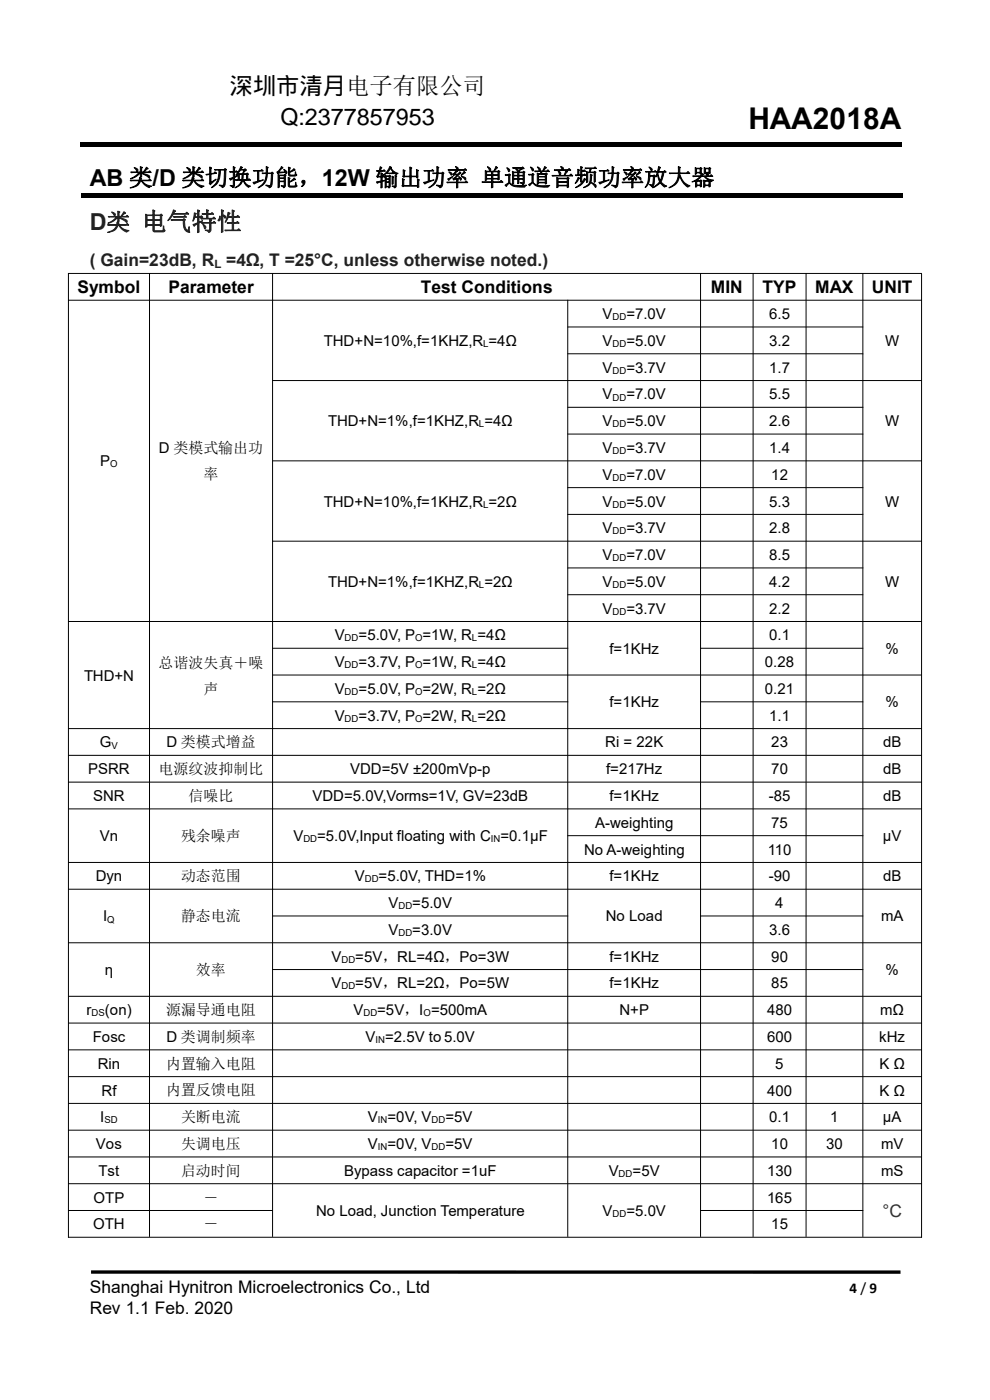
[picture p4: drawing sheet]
<svg xmlns="http://www.w3.org/2000/svg" width="210mm" height="297mm" viewBox="0 0 210 297" stroke-linecap="round" stroke-linejoin="round" font-family="sans-serif">
<defs><g id="words">
<text font-size="6.4" x="158.7" y="27.4">HAA2018A</text>
<g font-size="5">
<text x="48.7" y="20">深圳市清月电子有限公司</text>
<text x="59.5" y="26.5">Q:2377857953</text>
<text x="19" y="39.4">AB 类/D 类切换功能，12W 输出功率 单通道音频功率放大器</text>
</g>
<text font-size="5" fill="#231f20" x="19" y="48.8">D类 电气特性</text>
<text font-size="3.7" fill="#231f20" x="19" y="56.5">( Gain=23dB, R =4Ω, T =25°C, unless otherwise noted.)</text>
<g font-size="3.7">
<text x="16.4" y="62.2">Symbol</text>
<text x="35.8" y="62.2">Parameter</text>
<text x="89.3" y="62.2">Test Conditions</text>
<text x="150.8" y="62.2">MIN</text>
<text x="161.8" y="62.2">TYP</text>
<text x="172.9" y="62.2">MAX</text>
<text x="185" y="62.2">UNIT</text>
<text x="19" y="274.4">Shanghai Hynitron Microelectronics Co., Ltd</text>
<text x="19" y="278.7">Rev 1.1 Feb. 2020</text>
</g>
<text font-size="3.7" fill="#333" x="187.2" y="258.1">°C</text>
<g font-size="3.2">
<text x="127.8" y="67.7">V</text>
<text x="132.9" y="67.7">=7.0V</text>
<text x="163.2" y="67.7">6.5</text>
<text x="68.7" y="73.4">THD+N=10%,f=1KHZ,R =4Ω</text>
<text x="127.8" y="73.4">V</text>
<text x="132.9" y="73.4">=5.0V</text>
<text x="163.2" y="73.4">3.2</text>
<text x="187.7" y="73.4">W</text>
<text x="127.8" y="79.1">V</text>
<text x="132.9" y="79.1">=3.7V</text>
<text x="163.2" y="79.1">1.7</text>
<text x="127.8" y="84.7">V</text>
<text x="132.9" y="84.7">=7.0V</text>
<text x="163.2" y="84.7">5.5</text>
<text x="69.6" y="90.4">THD+N=1%,f=1KHZ,R =4Ω</text>
<text x="127.8" y="90.4">V</text>
<text x="132.9" y="90.4">=5.0V</text>
<text x="163.2" y="90.4">2.6</text>
<text x="187.7" y="90.4">W</text>
<text x="21.3" y="99">P</text>
<text x="33.7" y="96.2">D 类模式输出功</text>
<text x="43.2" y="101.7">率</text>
<text x="127.8" y="96.1">V</text>
<text x="127.8" y="101.8">V</text>
<text x="132.9" y="96.1">=3.7V</text>
<text x="132.9" y="101.8">=7.0V</text>
<text x="163.2" y="96.1">1.4</text>
<text x="163.6" y="101.8">12</text>
<text x="68.7" y="107.5">THD+N=10%,f=1KHZ,R =2Ω</text>
<text x="127.8" y="107.5">V</text>
<text x="132.9" y="107.5">=5.0V</text>
<text x="163.2" y="107.5">5.3</text>
<text x="187.7" y="107.5">W</text>
<text x="127.8" y="113.1">V</text>
<text x="132.9" y="113.1">=3.7V</text>
<text x="163.2" y="113.1">2.8</text>
<text x="127.8" y="118.8">V</text>
<text x="132.9" y="118.8">=7.0V</text>
<text x="163.2" y="118.8">8.5</text>
<text x="69.6" y="124.5">THD+N=1%,f=1KHZ,R =2Ω</text>
<text x="127.8" y="124.5">V</text>
<text x="132.9" y="124.5">=5.0V</text>
<text x="163.2" y="124.5">4.2</text>
<text x="187.7" y="124.5">W</text>
<text x="127.8" y="130.2">V</text>
<text x="132.9" y="130.2">=3.7V</text>
<text x="163.2" y="130.2">2.2</text>
<text x="71" y="135.9">V</text>
<text x="76.1" y="135.9">=5.0V, P =1W, R =4Ω</text>
<text x="163.2" y="135.9">0.1</text>
<text x="33.7" y="141.6">总谐波失真＋噪</text>
<text x="71" y="141.5">V</text>
<text x="76.1" y="141.5">=3.7V, P =1W, R =4Ω</text>
<text x="129.3" y="138.7">f=1KHz</text>
<text x="162.3" y="141.5">0.28</text>
<text x="187.8" y="138.7">%</text>
<text x="17.8" y="144.4">THD+N</text>
<text x="43.2" y="147.1">声</text>
<text x="71" y="147.2">V</text>
<text x="76.1" y="147.2">=5.0V, P =2W, R =2Ω</text>
<text x="162.3" y="147.2">0.21</text>
<text x="71" y="152.9">V</text>
<text x="76.1" y="152.9">=3.7V, P =2W, R =2Ω</text>
<text x="129.3" y="150">f=1KHz</text>
<text x="163.2" y="152.9">1.1</text>
<text x="187.8" y="150">%</text>
<text x="21.2" y="158.6">G</text>
<text x="35.3" y="158.6">D 类模式增益</text>
<text x="128.4" y="158.6">Ri = 22K</text>
<text x="163.6" y="158.6">23</text>
<text x="187.3" y="158.6">dB</text>
<text x="18.7" y="164.3">PSRR</text>
<text x="33.7" y="164.2">电源纹波抑制比</text>
<text x="74.3" y="164.3">VDD=5V ±200mVp-p</text>
<text x="128.6" y="164.3">f=217Hz</text>
<text x="163.6" y="164.3">70</text>
<text x="187.3" y="164.3">dB</text>
<text x="19.8" y="169.9">SNR</text>
<text x="40" y="169.9">信噪比</text>
<text x="66.3" y="169.9">VDD=5.0V,Vorms=1V, GV=23dB</text>
<text x="129.3" y="169.9">f=1KHz</text>
<text x="163.1" y="169.9">-85</text>
<text x="187.3" y="169.9">dB</text>
<text x="21.2" y="178.5">Vn</text>
<text x="38.4" y="178.5">残余噪声</text>
<text x="62.2" y="178.5">V</text>
<text x="67.3" y="178.5">=5.0V,Input floating with C =0.1μF</text>
<text x="126.2" y="175.6">A-weighting</text>
<text x="163.6" y="175.6">75</text>
<text x="187.3" y="178.5">μV</text>
<text x="123.9" y="181.3">No A-weighting</text>
<text x="162.9" y="181.3">110</text>
<text x="20.3" y="187">Dyn</text>
<text x="38.4" y="187">动态范围</text>
<text x="75.3" y="187">V</text>
<text x="80.3" y="187">=5.0V, THD=1%</text>
<text x="129.3" y="187">f=1KHz</text>
<text x="163.1" y="187">-90</text>
<text x="187.3" y="187">dB</text>
<text x="21.9" y="195.5">I</text>
<text x="38.4" y="195.5">静态电流</text>
<text x="82.4" y="192.6">V</text>
<text x="87.5" y="192.6">=5.0V</text>
<text x="128.5" y="195.5">No Load</text>
<text x="164.5" y="192.6">4</text>
<text x="186.9" y="195.5">mA</text>
<text x="70.3" y="204">V</text>
<text x="75.4" y="204">=5V，RL=4Ω，Po=3W</text>
<text x="82.4" y="198.3">V</text>
<text x="87.5" y="198.3">=3.0V</text>
<text x="163.2" y="198.3">3.6</text>
<text x="22.2" y="206.9">η</text>
<text x="41.6" y="206.8">效率</text>
<text x="70.3" y="209.7">V</text>
<text x="75.4" y="209.7">=5V，RL=2Ω，Po=5W</text>
<text x="129.3" y="204">f=1KHz</text>
<text x="129.3" y="209.7">f=1KHz</text>
<text x="163.6" y="204">90</text>
<text x="163.6" y="209.7">85</text>
<text x="187.8" y="206.9">%</text>
<text x="18.4" y="215.4">r</text>
<text x="22.3" y="215.4">(on)</text>
<text x="35.2" y="215.4">源漏导通电阻</text>
<text x="75" y="215.4">V</text>
<text x="80" y="215.4">=5V，I =500mA</text>
<text x="131.4" y="215.4">N+P</text>
<text x="162.7" y="215.4">480</text>
<text x="186.7" y="215.4">mΩ</text>
<text x="19.7" y="221">Fosc</text>
<text x="35.3" y="221">D 类调制频率</text>
<text x="77.6" y="221">V =2.5V to 5.0V</text>
<text x="162.7" y="221">600</text>
<text x="186.5" y="221">kHz</text>
<text x="20.7" y="226.7">Rin</text>
<text x="35.2" y="226.7">内置输入电阻</text>
<text x="164.5" y="226.7">5</text>
<text x="186.6" y="226.7">K Ω</text>
<text x="21.5" y="232.4">Rf</text>
<text x="35.2" y="232.4">内置反馈电阻</text>
<text x="162.7" y="232.4">400</text>
<text x="186.6" y="232.4">K Ω</text>
<text x="21.3" y="238.1">I</text>
<text x="38.4" y="238.1">关断电流</text>
<text x="78.1" y="238.1">V =0V, V</text>
<text x="94.5" y="238.1">=5V</text>
<text x="163.2" y="238.1">0.1</text>
<text x="176.1" y="238.1">1</text>
<text x="187.3" y="238.1">μA</text>
<text x="20.4" y="243.8">Vos</text>
<text x="38.4" y="243.7">失调电压</text>
<text x="78.1" y="243.8">V =0V, V</text>
<text x="94.5" y="243.8">=5V</text>
<text x="163.6" y="243.8">10</text>
<text x="175.3" y="243.8">30</text>
<text x="186.9" y="243.8">mV</text>
<text x="20.9" y="249.4">Tst</text>
<text x="38.4" y="249.4">启动时间</text>
<text x="73" y="249.4">Bypass capacitor =1uF</text>
<text x="129.1" y="249.4">V</text>
<text x="134.2" y="249.4">=5V</text>
<text x="162.7" y="249.4">130</text>
<text x="186.9" y="249.4">mS</text>
<text x="19.9" y="255.1">OTP</text>
<text x="43.2" y="255.1">－</text>
<text x="67.1" y="258">No Load, Junction Temperature</text>
<text x="127.8" y="258">V</text>
<text x="132.9" y="258">=5.0V</text>
<text x="162.7" y="255.1">165</text>
<text x="19.8" y="260.8">OTH</text>
<text x="43.2" y="260.8">－</text>
<text x="163.6" y="260.8">15</text>
<text x="180.2" y="274.4">4 / 9</text>
</g>
<text font-size="2.4" fill="#231f20" x="45.5" y="56.8">L</text>
<g font-size="2">
<text x="129.9" y="67.9">DD</text>
<text x="102.5" y="73.6">L</text>
<text x="129.9" y="73.6">DD</text>
<text x="129.9" y="79.3">DD</text>
<text x="129.9" y="85">DD</text>
<text x="101.6" y="90.7">L</text>
<text x="129.9" y="90.7">DD</text>
<text x="23.4" y="99.2">O</text>
<text x="129.9" y="96.3">DD</text>
<text x="129.9" y="102">DD</text>
<text x="102.5" y="107.7">L</text>
<text x="129.9" y="107.7">DD</text>
<text x="129.9" y="113.3">DD</text>
<text x="129.9" y="119.1">DD</text>
<text x="101.6" y="124.7">L</text>
<text x="129.9" y="124.7">DD</text>
<text x="129.9" y="130.4">DD</text>
<text x="73.1" y="136.1">DD</text>
<text x="88.1" y="136.1">O</text>
<text x="100.1" y="136.1">L</text>
<text x="73.1" y="141.7">DD</text>
<text x="88.1" y="141.7">O</text>
<text x="100.1" y="141.7">L</text>
<text x="73.1" y="147.4">DD</text>
<text x="88.1" y="147.4">O</text>
<text x="100.1" y="147.4">L</text>
<text x="73.1" y="153.1">DD</text>
<text x="88.1" y="153.1">O</text>
<text x="100.1" y="153.1">L</text>
<text x="23.7" y="158.8">V</text>
<text x="64.3" y="178.7">DD</text>
<text x="104.1" y="178.7">IN</text>
<text x="77.4" y="187.2">DD</text>
<text x="22.7" y="195.7">Q</text>
<text x="84.5" y="192.9">DD</text>
<text x="84.5" y="198.6">DD</text>
<text x="72.4" y="204.2">DD</text>
<text x="72.4" y="209.9">DD</text>
<text x="19.4" y="215.6">DS</text>
<text x="77.1" y="215.6">DD</text>
<text x="89.8" y="215.6">O</text>
<text x="79.7" y="221.3">IN</text>
<text x="22.1" y="238.3">SD</text>
<text x="80.2" y="238.3">IN</text>
<text x="91.5" y="238.3">DD</text>
<text x="80.2" y="244">IN</text>
<text x="91.5" y="244">DD</text>
<text x="131.2" y="249.7">DD</text>
<text x="129.9" y="258.2">DD</text>
</g>
</g></defs>
<path d="M19 41.3h172" fill="none" stroke="#000" stroke-width=".25"/>
<path d="M17 30.1h174.4v1h-174.4zM17.2 40.9h174.4v1.1h-174.4zM19.3 269.5h171.7v.7h-171.7z" fill="#000"/>
<g fill="none" stroke="#000" stroke-width=".21">
<path d="M14.4 58h181.2M14.5 57.9v204.7M31.7 57.9v204.5M57.8 57.9v204.5M148.6 57.9v204.5M159.8 57.9v204.5M171 57.9v204.5M183 57.9v204.5M195.5 58.1v204.5M14.4 63.7h181.2M120.4 69.4h62.7M120.4 75h62.7"/>
<path d="M120.4 63.6v198.8M57.7 80.7h137.9M57.7 97.8h137.9M120.4 86.4h62.7M120.4 92.1h62.7M57.7 114.8h137.9M120.4 103.4h62.7M120.4 109.1h62.7M14.4 131.8h181.2M57.7 137.5h62.8M120.4 120.5h62.7M120.4 126.2h62.7"/>
<path d="M148.5 137.5h34.6M14.4 154.6h181.2M57.7 143.2h137.9M57.7 148.9h62.8M148.5 148.9h34.6M14.4 160.2h181.2M14.4 165.9h181.2M14.4 171.6h181.2M120.4 177.3h62.7M14.4 183h181.2M14.4 188.6h181.2M57.7 194.3h62.8"/>
<path d="M148.5 194.3h34.6M14.4 200h181.2M14.4 211.4h181.2M14.4 217h181.2M57.7 205.7h125.4M14.4 222.7h181.2M14.4 228.4h181.2M14.4 234.1h181.2M14.4 239.8h181.2M14.4 245.4h181.2M14.4 251.1h181.2M14.4 256.8h43.5"/>
<path d="M148.5 256.8h34.6M14.4 262.5h181.2"/>
</g>
<use href="#words"/>
</svg>
